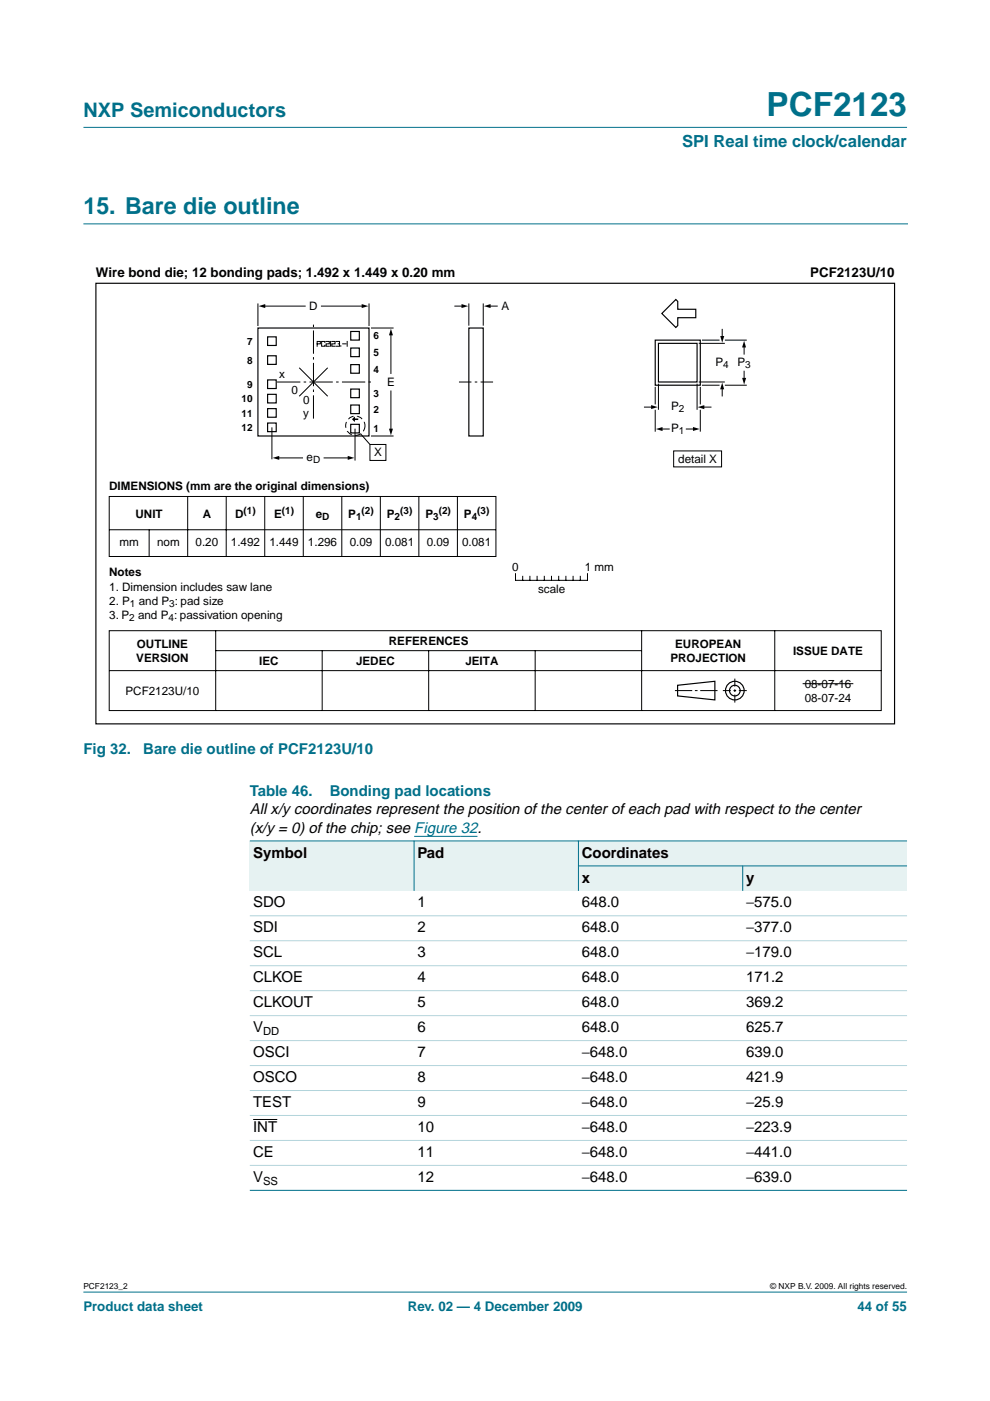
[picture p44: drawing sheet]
<svg xmlns="http://www.w3.org/2000/svg" width="210mm" height="297mm" viewBox="0 0 210 297" stroke-linecap="round" stroke-linejoin="round" font-family="sans-serif">
<defs><g id="words">
<text font-size="7.1" fill="#00708a" x="162.5" y="24.7">PCF2123</text>
<text font-size="4.9" fill="#00708a" x="17.7" y="45.5">15. Bare die outline</text>
<text font-size="4.2" fill="#00708a" x="17.7" y="24.9">NXP Semiconductors</text>
<text font-size="3.5" fill="#00708a" x="144.6" y="31.1">SPI Real time clock/calendar</text>
<g font-size="3.2" fill="#00708a">
<text x="17.7" y="159.9">Fig 32.</text>
<text x="30.4" y="159.9">Bare die outline of PCF2123U/10</text>
<text x="53" y="168.8">Table 46.</text>
<text x="69.9" y="168.8">Bonding pad locations</text>
</g>
<g font-size="3.2">
<text x="53" y="172.6">All x/y coordinates represent the position of the center of each pad with respect to the center</text>
<text x="53" y="176.5">(x/y = 0) of the chip; see Figure 32.</text>
<text x="53.7" y="181.8">Symbol</text>
<text x="88.5" y="181.8">Pad</text>
<text x="123.3" y="181.8">Coordinates</text>
<text x="123.3" y="187.1">x</text>
<text x="158.2" y="187.1">y</text>
<text x="53.7" y="192.4">SDO</text>
<text x="53.7" y="197.7">SDI</text>
<text x="88.5" y="192.4">1</text>
<text x="88.5" y="197.7">2</text>
<text x="123.3" y="192.4">648.0</text>
<text x="123.3" y="197.7">648.0</text>
<text x="158.2" y="192.4">−575.0</text>
<text x="158.2" y="197.7">−377.0</text>
<text x="53.7" y="203">SCL</text>
<text x="88.5" y="203">3</text>
<text x="123.3" y="203">648.0</text>
<text x="158.2" y="203">−179.0</text>
<text x="53.7" y="208.3">CLKOE</text>
<text x="88.5" y="208.3">4</text>
<text x="123.3" y="208.3">648.0</text>
<text x="158.2" y="208.3">171.2</text>
<text x="53.7" y="213.6">CLKOUT</text>
<text x="88.5" y="213.6">5</text>
<text x="123.3" y="213.6">648.0</text>
<text x="158.2" y="213.6">369.2</text>
<text x="53.7" y="218.9">V</text>
<text x="88.5" y="218.9">6</text>
<text x="123.3" y="218.9">648.0</text>
<text x="158.2" y="218.9">625.7</text>
<text x="53.7" y="224.2">OSCI</text>
<text x="88.5" y="224.2">7</text>
<text x="123.3" y="224.2">−648.0</text>
<text x="158.2" y="224.2">639.0</text>
<text x="53.7" y="229.4">OSCO</text>
<text x="88.5" y="229.4">8</text>
<text x="123.3" y="229.4">−648.0</text>
<text x="158.2" y="229.4">421.9</text>
<text x="53.7" y="234.7">TEST</text>
<text x="88.5" y="234.7">9</text>
<text x="123.3" y="234.7">−648.0</text>
<text x="158.2" y="234.7">−25.9</text>
<text x="53.7" y="245.3">CE</text>
<text x="53.7" y="240">INT</text>
<text x="88.5" y="245.3">11</text>
<text x="88.5" y="240">10</text>
<text x="123.3" y="245.3">−648.0</text>
<text x="123.3" y="240">−648.0</text>
<text x="158.2" y="245.3">−441.0</text>
<text x="158.2" y="240">−223.9</text>
<text x="53.7" y="250.6">V</text>
<text x="88.5" y="250.6">12</text>
<text x="123.3" y="250.6">−648.0</text>
<text x="158.2" y="250.6">−639.0</text>
</g>
<g font-size="2.8">
<text x="20.3" y="58.6">Wire bond die; 12 bonding pads; 1.492 x 1.449 x 0.20 mm</text>
<text x="171.8" y="58.6">PCF2123U/10</text>
</g>
<g font-size="2.8" fill="#00708a">
<text x="17.7" y="278">Product data sheet</text>
<text x="86.5" y="278">Rev. 02 — 4 December 2009</text>
<text x="181.8" y="278">44 of 55</text>
</g>
<g font-size="2.5">
<text x="65.6" y="65.8">D</text>
<text x="106.3" y="65.8">A</text>
<text x="151.7" y="77.5">P</text>
<text x="156.4" y="77.5">P</text>
<text x="59.2" y="80.2">x</text>
<text x="61.8" y="83.4">0</text>
<text x="82.1" y="81.9">E</text>
<text x="64.3" y="88.5">y</text>
<text x="64.3" y="85.6">0</text>
<text x="142.3" y="86.9">P</text>
<text x="142.3" y="91.6">P</text>
<text x="65" y="97.7">e</text>
<text x="79.3" y="96.8">X</text>
<text x="143.8" y="98.2">detail X</text>
<text x="23.2" y="103.9">DIMENSIONS (mm are the original dimensions)</text>
<text x="28.7" y="109.8">UNIT</text>
<text x="43" y="109.8">A</text>
<text x="49.9" y="109.8">D</text>
<text x="58.1" y="109.8">E</text>
<text x="66.9" y="109.8">e</text>
<text x="73.9" y="109.8">P</text>
<text x="82" y="109.8">P</text>
<text x="90.2" y="109.8">P</text>
<text x="98.4" y="109.8">P</text>
<text x="25.3" y="115.8">mm</text>
<text x="33.3" y="115.8">nom</text>
<text x="41.5" y="115.8">0.20</text>
<text x="49" y="115.8">1.492</text>
<text x="57.1" y="115.8">1.449</text>
<text x="65.3" y="115.8">1.296</text>
<text x="74.2" y="115.8">0.09</text>
<text x="81.6" y="115.8">0.081</text>
<text x="90.5" y="115.8">0.09</text>
<text x="98" y="115.8">0.081</text>
<text x="23.2" y="122.2">Notes</text>
<text x="23.2" y="125.2">1. Dimension includes saw lane</text>
<text x="108.6" y="121.1">0</text>
<text x="114.1" y="125.7">scale</text>
<text x="124" y="121.1">1 mm</text>
<text x="23.2" y="131.2">3. P</text>
<text x="23.2" y="128.2">2. P</text>
<text x="29.3" y="131.2">and P : passivation opening</text>
<text x="29.4" y="128.2">and P : pad size</text>
<text x="29" y="137.4">OUTLINE</text>
<text x="82.5" y="136.8">REFERENCES</text>
<text x="143.2" y="137.4">EUROPEAN</text>
<text x="28.9" y="140.4">VERSION</text>
<text x="55" y="141.1">IEC</text>
<text x="75.5" y="141.1">JEDEC</text>
<text x="98.7" y="141.1">JEITA</text>
<text x="142.1" y="140.4">PROJECTION</text>
<text x="168.1" y="138.8">ISSUE DATE</text>
<text x="26.6" y="147.3">PCF2123U/10</text>
<text x="170.6" y="145.8">08-07-16</text>
<text x="170.6" y="148.8">08-07-24</text>
</g>
<g font-size="2.4">
<text x="55.8" y="219.4">DD</text>
<text x="55.8" y="251.2">SS</text>
</g>
<g font-size="2.1">
<text x="79.2" y="72">6</text>
<text x="52.4" y="77.1">8</text>
<text x="52.4" y="73.1">7</text>
<text x="79.2" y="75.5">5</text>
<text x="52.4" y="82.2">9</text>
<text x="79.2" y="79">4</text>
<text x="153.4" y="78">4</text>
<text x="158" y="78">3</text>
<text x="51.2" y="88.3">11</text>
<text x="51.2" y="85.3">10</text>
<text x="79.2" y="84.2">3</text>
<text x="79.2" y="87.6">2</text>
<text x="143.9" y="87.4">2</text>
<text x="51.2" y="91.4">12</text>
<text x="79.2" y="91.7">1</text>
<text x="143.9" y="92.1">1</text>
<text x="66.4" y="98.2">D</text>
<text x="51.6" y="109">(1)</text>
<text x="59.7" y="109">(1)</text>
<text x="68.3" y="110.3">D</text>
<text x="75.5" y="110.3">1</text>
<text x="76.7" y="109">(2)</text>
<text x="83.7" y="110.3">2</text>
<text x="84.8" y="109">(3)</text>
<text x="91.8" y="110.3">3</text>
<text x="93" y="109">(2)</text>
<text x="100" y="110.3">4</text>
<text x="101.2" y="109">(3)</text>
<text x="27.4" y="131.7">2</text>
<text x="27.5" y="128.7">1</text>
<text x="35.7" y="131.7">4</text>
<text x="35.9" y="128.7">3</text>
</g>
<g font-size="1.8">
<text x="17.7" y="273.4">PCF2123_2</text>
<text x="163.3" y="273.4">© NXP B.V. 2009. All rights reserved.</text>
</g>
</g></defs>
<g fill="#00708a" stroke="#00708a" stroke-width=".21">
<path d="M17.7 273.9h174.6z"/>
<path d="M17.7 27h174.6z"/>
</g>
<path d="M17.7 47.5h174.7" fill="none" stroke="#00708a" stroke-width=".21"/>
<g fill="none" stroke="#000" stroke-width=".21">
<path d="M54.7 64.3v4.8M56 64.9h8.7M63.4 78l6.1 6M67.2 72.9h.7v-.5h-.7v1M68.1 64.9h8.9M68.9 72.6v-.2h-.7v1h.7v-.2M69.1 72.4h.7v.5h-.7v.5h.7M69.5 78l-6.1 6M70.1 72.4v1M70.4 72.4h.6v.5h-.6v.5h.6M71.3 72.4h.7v1h-.7M71.7 72.9h.3"/>
<path d="M72.3 73.3v.1M72.7 72.9h.6M73.6 72.4v1M78.2 64.3v4.8M78.7 69.5h4.7M82.9 70.8v8.4M96.4 64.9h1.7M99.4 64.3v4.8M102.5 64.3v4.8M103.7 64.9h1.7M148.1 72.8h5.6M148.8 72.1h3.8"/>
<path d="M153.1 69.8v1.7M153.7 72.1h4.6M157.8 73.4v1.7M157.8 78.7v1.7M57.7 90.6v6.8M58.9 97.1h5.2M68.7 97.1h5.3M75.3 90.9v6.8M76.5 92l1.9 2.2M78.4 94.2h3.4v3.4h-3.4zM78.7 92.4h4.7M82.9 82.9v8.3"/>
<path d="M136.6 86.3h1.7M138.9 82v3.8M138.9 86.9v4.6M139.6 81.3v5.6M140.2 91h1.7M142.8 95.6h10.2v3.4h-10.2zM145.5 91h1.7M147.8 81.3v5.6M148.1 81h5.6M148.5 82v3.8M148.5 86.9v4.6M148.8 81.7h3.8"/>
<path d="M149 86.3h1.7M153.1 82.3v1.7M153.7 81.7h4.6M23.2 105.3h81.9v12.7h-81.9zM23.2 112.3h81.9M31.6 112.3v5.6M39.8 105.3v12.7M48 105.3v12.7M56.1 105.3v12.7M64.3 105.3v12.7M72.5 105.3v12.7M80.6 105.3v12.7"/>
<path d="M88.8 105.3v12.7M97 105.3v12.7M23.2 133.7h163.6v17h-163.6zM45.7 133.7v17M45.7 138h90.3M68.3 138v12.7M90.9 138v12.7M109.3 121.6v1.4h15.3v-1.4M110.8 122.2v.8M112.4 122.2v.8M113.5 138v12.7M113.9 122.2v.8"/>
<path d="M115.4 122.2v.8M116.9 122.2v.8M118.5 122.2v.8M120 122.2v.8M121.5 122.2v.8M123 122.2v.8M136 133.7v17M164.3 133.7v17M23.2 142.2h163.6M143.1 146.4h3.7M147.3 146.4h.6M148.5 146.4h3.6"/>
<path d="M153.3 146.4h1.7M155.5 146.4h.6M155.8 143.9v1.7M155.8 146.1v.6M155.8 147.3v1.7M156.6 146.4h1.7M170.2 145h10.7"/>
</g>
<g fill="none" stroke="#000" stroke-width=".25">
<path d="M20.3 60.1h169.4v93.4h-169.4zM54.7 69.5h23.5v22.9h-23.5zM56.7 71.4h1.9v1.8h-1.9zM56.7 75.4h1.9v1.9h-1.9zM74.4 70.3h1.8v1.8h-1.8zM74.4 73.8h1.8v1.8h-1.8zM74.4 77.3h1.8v1.8h-1.8zM99.4 69.5h3.1v22.9h-3.1zM138.9 72.1h9.6v9.6h-9.6zM139.6 72.8h8.2v8.2h-8.2zM140.3 66.5l3-3 .4 .4v1.7h3.8v1.8h-3.8v1.6l-.4 .4zM56.7 80.5h1.9v1.9h-1.9z"/>
<path d="M56.7 83.6h1.9v1.8h-1.9zM56.7 86.6h1.9v1.9h-1.9zM56.7 89.7h1.9v1.8h-1.9zM74.4 82.5h1.8v1.8h-1.8zM74.4 85.9h1.8v1.8h-1.8zM74.4 90h1.8v1.8h-1.8zM143.7 145.3l7.9-.9v4l-7.9-.9z"/>
<circle cx="155.8" cy="146.4" r="1.98"/>
<circle cx="155.8" cy="146.4" r="1.13"/>
</g>
<g fill="#000">
<path d="M54.8 64.9l1.4-.4v.8zM76.7 64.5l1.4 .4-1.4 .4zM82.9 69.7l.4 1.4h-.8zM97.9 64.5l1.4 .4-1.4 .4zM102.6 64.9l1.4-.4v.8zM152.7 71.2h.9l-.5 1.5zM157.8 72.3l.4 1.4h-.9zM57.8 97.1l1.4-.4v.8zM73.7 96.7l1.4 .4-1.4 .4zM75.2 88.3l.1 .4h.7v.4h-.7l-.1 .3-.6-.5zM82.5 90.9h.8l-.4 1.4zM138.1 85.9l1.4 .4-1.4 .4z"/>
<path d="M139.1 91l1.4-.5v.9zM146.9 90.5l1.4 .5-1.4 .4zM147.9 86.3l1.4-.4v.8zM153.1 81.1l.4 1.4h-.8zM157.4 80.1h.8l-.4 1.4z"/>
</g>
<path d="M97.3 81h7.2" fill="none" stroke="#000" stroke-width=".21" stroke-dasharray="2.6 .7 .5 .7" stroke-linecap="butt"/>
<path d="M58.7 81h19.9M66.5 88.8v-20" fill="none" stroke="#000" stroke-width=".21" stroke-dasharray="4.9 .7 .5 .7" stroke-linecap="butt"/>
<circle cx="75.3" cy="90.3" r="2.05" fill="none" stroke="#000" stroke-width=".21" stroke-dasharray="1.2 .7 0 0" stroke-linecap="butt"/>
<path d="M87.8 177.3h13.4" fill="none" stroke="#00f" stroke-width=".21"/>
<g fill="#e6f2f2">
<path d="M53 178.3h34.8v10.6h-34.8z" fill-rule="evenodd"/>
<path d="M87.8 178.3h34.8v10.6h-34.8z" fill-rule="evenodd"/>
<path d="M122.6 178.3h69.7v5.3h-69.7z" fill-rule="evenodd"/>
<path d="M122.6 183.6h34.9v5.3h-34.9z" fill-rule="evenodd"/>
<path d="M157.5 183.6h34.8v5.3h-34.8z" fill-rule="evenodd"/>
</g>
<path d="M53.7 237.4h5.1" fill="none" stroke="#000" stroke-width=".21"/>
<g fill="#00708a" stroke="#00708a" stroke-width=".21">
<path d="M87.8 178.2v10.7z"/>
<path d="M122.6 178.2v10.7z"/>
<path d="M157.5 183.5v5.4z"/>
<path d="M53 178.3h139.3z"/>
<path d="M122.6 183.6h69.7z"/>
<path d="M53 252.4h139.3z"/>
</g>
<g fill="#b3d4db" stroke="#b3d4db" stroke-width=".21">
<path d="M53 194.2h139.3z"/>
<path d="M53 199.5h139.3z"/>
<path d="M53 204.8h139.3z"/>
<path d="M53 210h139.3z"/>
<path d="M53 215.3h139.3z"/>
<path d="M53 220.6h139.3z"/>
<path d="M53 225.9h139.3z"/>
<path d="M53 231.2h139.3z"/>
<path d="M53 236.5h139.3z"/>
<path d="M53 241.8h139.3z"/>
<path d="M53 247.1h139.3z"/>
</g>
<use href="#words"/>
</svg>
